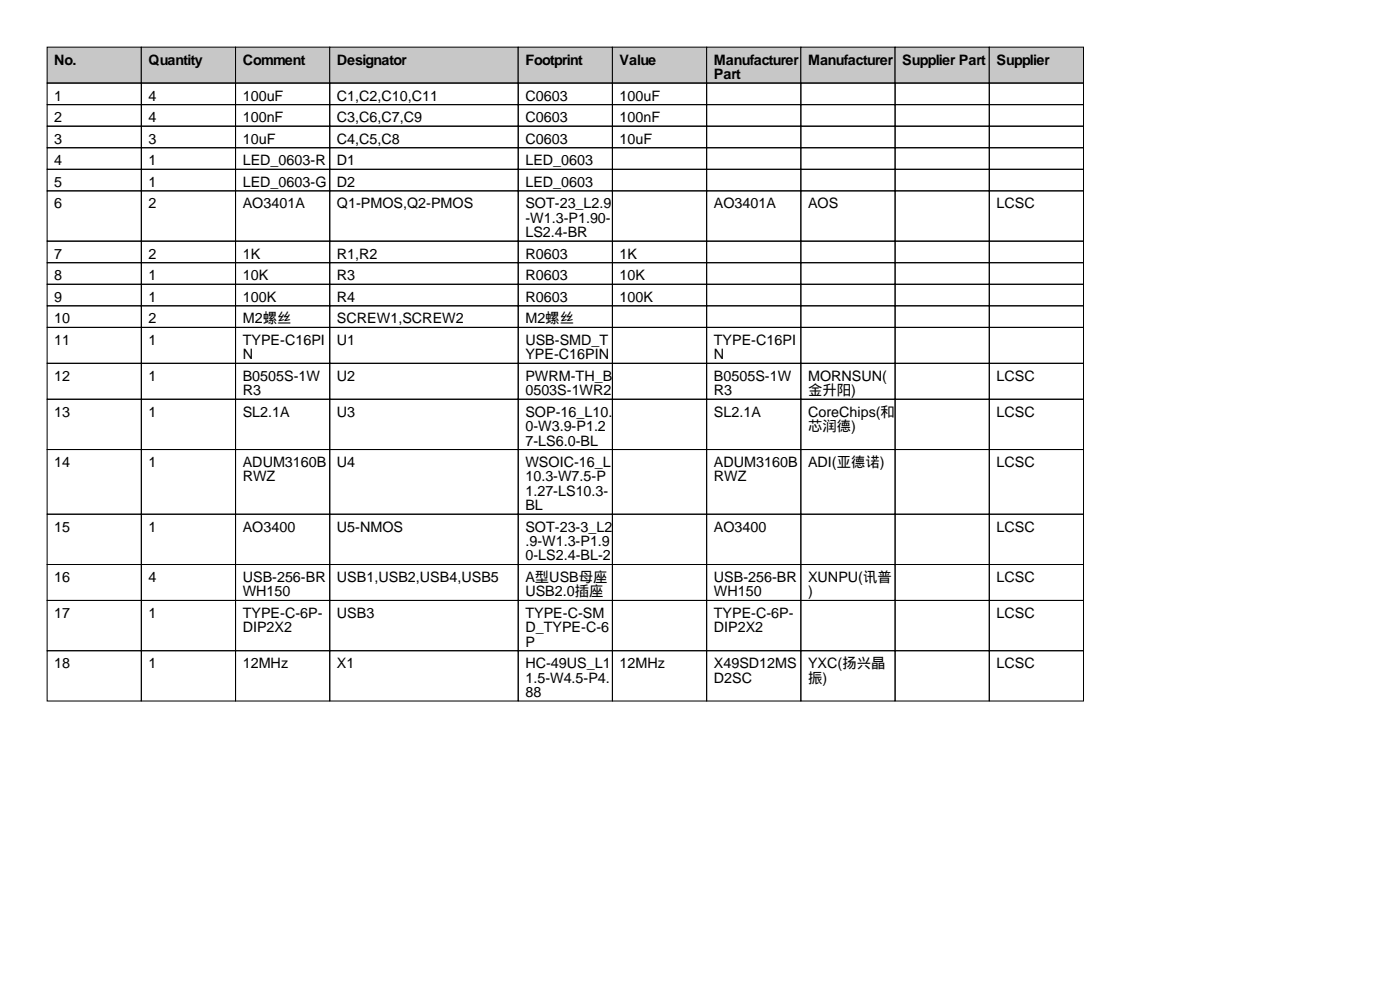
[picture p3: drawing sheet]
<svg xmlns="http://www.w3.org/2000/svg" width="297mm" height="210mm" viewBox="0 0 297 210" stroke-linecap="round" stroke-linejoin="round" font-family="sans-serif">
<defs><g id="words">
<g font-size="3">
<text x="11.5" y="13.7">No.</text>
<text x="31.5" y="13.7">Quantity</text>
<text x="51.5" y="13.7">Comment</text>
<text x="71.5" y="13.7">Designator</text>
<text x="111.5" y="13.7">Footprint</text>
<text x="131.5" y="13.7">Value</text>
<text x="151.5" y="13.7">Manufacturer</text>
<text x="151.5" y="16.8">Part</text>
<text x="171.5" y="13.7">Manufacturer</text>
<text x="191.5" y="13.7">Supplier Part</text>
<text x="211.5" y="13.7">Supplier</text>
<text x="11.5" y="21.3">1</text>
<text x="31.5" y="21.3">4</text>
<text x="51.5" y="21.3">100uF</text>
<text x="71.5" y="21.3">C1,C2,C10,C11</text>
<text x="111.5" y="21.3">C0603</text>
<text x="131.5" y="21.3">100uF</text>
<text x="11.5" y="25.9">2</text>
<text x="31.5" y="25.9">4</text>
<text x="51.5" y="25.9">100nF</text>
<text x="71.5" y="25.9">C3,C6,C7,C9</text>
<text x="111.5" y="25.9">C0603</text>
<text x="131.5" y="25.9">100nF</text>
<text x="11.5" y="30.5">3</text>
<text x="11.5" y="35.1">4</text>
<text x="31.5" y="30.5">3</text>
<text x="31.5" y="35.1">1</text>
<text x="51.5" y="30.5">10uF</text>
<text x="51.5" y="35.1">LED_0603-R</text>
<text x="71.5" y="30.5">C4,C5,C8</text>
<text x="71.5" y="35.1">D1</text>
<text x="111.5" y="30.5">C0603</text>
<text x="111.5" y="35.1">LED_0603</text>
<text x="131.5" y="30.5">10uF</text>
<text x="11.5" y="39.6">5</text>
<text x="31.5" y="39.6">1</text>
<text x="51.5" y="39.6">LED_0603-G</text>
<text x="71.5" y="39.6">D2</text>
<text x="111.5" y="39.6">LED_0603</text>
<text x="11.5" y="44.2">6</text>
<text x="31.5" y="44.2">2</text>
<text x="51.5" y="44.2">AO3401A</text>
<text x="71.5" y="44.2">Q1-PMOS,Q2-PMOS</text>
<text x="111.5" y="44.2">SOT-23_L2.9</text>
<text x="111.5" y="47.2">-W1.3-P1.90-</text>
<text x="151.5" y="44.2">AO3401A</text>
<text x="171.5" y="44.2">AOS</text>
<text x="211.5" y="44.2">LCSC</text>
<text x="111.5" y="50.3">LS2.4-BR</text>
<text x="11.5" y="54.9">7</text>
<text x="11.5" y="59.4">8</text>
<text x="31.5" y="54.9">2</text>
<text x="31.5" y="59.4">1</text>
<text x="51.5" y="54.9">1K</text>
<text x="51.5" y="59.4">10K</text>
<text x="71.5" y="54.9">R1,R2</text>
<text x="71.5" y="59.4">R3</text>
<text x="111.5" y="54.9">R0603</text>
<text x="111.5" y="59.4">R0603</text>
<text x="131.5" y="54.9">1K</text>
<text x="131.5" y="59.4">10K</text>
<text x="11.5" y="64">9</text>
<text x="31.5" y="64">1</text>
<text x="51.5" y="64">100K</text>
<text x="71.5" y="64">R4</text>
<text x="111.5" y="64">R0603</text>
<text x="131.5" y="64">100K</text>
<text x="11.5" y="68.6">10</text>
<text x="31.5" y="68.6">2</text>
<text x="51.5" y="68.6">M2螺丝</text>
<text x="71.5" y="68.6">SCREW1,SCREW2</text>
<text x="111.5" y="68.6">M2螺丝</text>
<text x="11.5" y="73.2">11</text>
<text x="31.5" y="73.2">1</text>
<text x="51.5" y="73.2">TYPE-C16PI</text>
<text x="51.5" y="76.2">N</text>
<text x="71.5" y="73.2">U1</text>
<text x="111.5" y="73.2">USB-SMD_T</text>
<text x="111.5" y="76.2">YPE-C16PIN</text>
<text x="151.5" y="73.2">TYPE-C16PI</text>
<text x="151.5" y="76.2">N</text>
<text x="11.5" y="80.8">12</text>
<text x="31.5" y="80.8">1</text>
<text x="51.5" y="80.8">B0505S-1W</text>
<text x="51.5" y="83.8">R3</text>
<text x="71.5" y="80.8">U2</text>
<text x="111.5" y="80.8">PWRM-TH_B</text>
<text x="111.5" y="83.8">0503S-1WR2</text>
<text x="151.5" y="80.8">B0505S-1W</text>
<text x="151.5" y="83.8">R3</text>
<text x="171.5" y="80.8">MORNSUN(</text>
<text x="171.5" y="83.8">金升阳)</text>
<text x="211.5" y="80.8">LCSC</text>
<text x="11.5" y="88.4">13</text>
<text x="31.5" y="88.4">1</text>
<text x="51.5" y="88.4">SL2.1A</text>
<text x="71.5" y="88.4">U3</text>
<text x="111.5" y="88.4">SOP-16_L10.</text>
<text x="151.5" y="88.4">SL2.1A</text>
<text x="171.5" y="88.4">CoreChips(和</text>
<text x="211.5" y="88.4">LCSC</text>
<text x="111.5" y="91.4">0-W3.9-P1.2</text>
<text x="111.5" y="94.5">7-LS6.0-BL</text>
<text x="171.5" y="91.4">芯润德)</text>
<text x="11.5" y="99.1">14</text>
<text x="31.5" y="99.1">1</text>
<text x="51.5" y="99.1">ADUM3160B</text>
<text x="71.5" y="99.1">U4</text>
<text x="111.5" y="99.1">WSOIC-16_L</text>
<text x="151.5" y="99.1">ADUM3160B</text>
<text x="171.5" y="99.1">ADI(亚德诺)</text>
<text x="211.5" y="99.1">LCSC</text>
<text x="51.5" y="102.1">RWZ</text>
<text x="111.5" y="102.1">10.3-W7.5-P</text>
<text x="111.5" y="105.2">1.27-LS10.3-</text>
<text x="151.5" y="102.1">RWZ</text>
<text x="11.5" y="112.8">15</text>
<text x="31.5" y="112.8">1</text>
<text x="51.5" y="112.8">AO3400</text>
<text x="71.5" y="112.8">U5-NMOS</text>
<text x="111.5" y="108.2">BL</text>
<text x="111.5" y="112.8">SOT-23-3_L2</text>
<text x="151.5" y="112.8">AO3400</text>
<text x="211.5" y="112.8">LCSC</text>
<text x="111.5" y="115.8">.9-W1.3-P1.9</text>
<text x="111.5" y="118.9">0-LS2.4-BL-2</text>
<text x="11.5" y="123.4">16</text>
<text x="31.5" y="123.4">4</text>
<text x="51.5" y="123.4">USB-256-BR</text>
<text x="71.5" y="123.4">USB1,USB2,USB4,USB5</text>
<text x="111.5" y="123.4">A型USB母座</text>
<text x="151.5" y="123.4">USB-256-BR</text>
<text x="171.5" y="123.4">XUNPU(讯普</text>
<text x="211.5" y="123.4">LCSC</text>
<text x="11.5" y="131.1">17</text>
<text x="31.5" y="131.1">1</text>
<text x="51.5" y="126.5">WH150</text>
<text x="51.5" y="131.1">TYPE-C-6P-</text>
<text x="71.5" y="131.1">USB3</text>
<text x="111.5" y="126.5">USB2.0插座</text>
<text x="111.5" y="131.1">TYPE-C-SM</text>
<text x="151.5" y="126.5">WH150</text>
<text x="151.5" y="131.1">TYPE-C-6P-</text>
<text x="171.5" y="126.5">)</text>
<text x="211.5" y="131.1">LCSC</text>
<text x="51.5" y="134.1">DIP2X2</text>
<text x="111.5" y="134.1">D_TYPE-C-6</text>
<text x="111.5" y="137.2">P</text>
<text x="151.5" y="134.1">DIP2X2</text>
<text x="11.5" y="141.7">18</text>
<text x="31.5" y="141.7">1</text>
<text x="51.5" y="141.7">12MHz</text>
<text x="71.5" y="141.7">X1</text>
<text x="111.5" y="141.7">HC-49US_L1</text>
<text x="131.5" y="141.7">12MHz</text>
<text x="151.5" y="141.7">X49SD12MS</text>
<text x="171.5" y="141.7">YXC(扬兴晶</text>
<text x="211.5" y="141.7">LCSC</text>
<text x="111.5" y="144.8">1.5-W4.5-P4.</text>
<text x="111.5" y="147.8">88</text>
<text x="151.5" y="144.8">D2SC</text>
<text x="171.5" y="144.8">振)</text>
</g>
</g></defs>
<g fill="#c7c7c7" stroke="#000" stroke-width=".21">
<path d="M10 10h20v7.6h-20z"/>
<path d="M30 10h20v7.6h-20z"/>
<path d="M50 10h20v7.6h-20z"/>
<path d="M70 10h40v7.6h-40z"/>
<path d="M110 10h20v7.6h-20z"/>
<path d="M130 10h20v7.6h-20z"/>
<path d="M150 10h20v7.6h-20z"/>
<path d="M170 10h20v7.6h-20z"/>
<path d="M190 10h20v7.6h-20z"/>
<path d="M210 10h20v7.6h-20z"/>
</g>
<g fill="none" stroke="#000" stroke-width=".21">
<path d="M10 17.6h20v4.6h-20zM30 17.6h20v4.6h-20zM50 17.6h20v4.6h-20zM70 17.6h40v4.6h-40zM110 17.6h20v4.6h-20zM130 17.6h20v4.6h-20zM150 17.6h20v4.6h-20zM170 17.6h20v4.6h-20zM190 17.6h20v4.6h-20zM210 17.6h20v4.6h-20zM10 22.2h20v4.6h-20zM10 26.8h20v4.5h-20z"/>
<path d="M10 31.3h20v4.6h-20zM10 35.9h20v4.6h-20zM30 22.2h20v4.6h-20zM30 26.8h20v4.5h-20zM30 31.3h20v4.6h-20zM30 35.9h20v4.6h-20zM50 22.2h20v4.6h-20zM50 26.8h20v4.5h-20zM50 31.3h20v4.6h-20zM50 35.9h20v4.6h-20zM70 22.2h40v4.6h-40zM70 26.8h40v4.5h-40z"/>
<path d="M70 31.3h40v4.6h-40zM70 35.9h40v4.6h-40zM110 22.2h20v4.6h-20zM110 26.8h20v4.5h-20zM110 31.3h20v4.6h-20zM110 35.9h20v4.6h-20zM130 22.2h20v4.6h-20zM130 26.8h20v4.5h-20zM130 31.3h20v4.6h-20zM130 35.9h20v4.6h-20zM150 22.2h20v4.6h-20zM150 26.8h20v4.5h-20z"/>
<path d="M150 31.3h20v4.6h-20zM150 35.9h20v4.6h-20zM170 22.2h20v4.6h-20zM170 26.8h20v4.5h-20zM170 31.3h20v4.6h-20zM170 35.9h20v4.6h-20zM190 22.2h20v4.6h-20zM190 26.8h20v4.5h-20zM190 31.3h20v4.6h-20zM190 35.9h20v4.6h-20zM210 22.2h20v4.6h-20zM210 26.8h20v4.5h-20z"/>
<path d="M210 31.3h20v4.6h-20zM210 35.9h20v4.6h-20zM10 40.5h20v10.6h-20zM10 51.1h20v4.6h-20zM10 55.7h20v4.6h-20zM30 40.5h20v10.6h-20zM30 51.1h20v4.6h-20zM30 55.7h20v4.6h-20zM50 40.5h20v10.6h-20zM50 51.1h20v4.6h-20zM50 55.7h20v4.6h-20zM70 40.5h40v10.6h-40z"/>
<path d="M70 51.1h40v4.6h-40zM70 55.7h40v4.6h-40zM110 40.5h20v10.6h-20zM110 51.1h20v4.6h-20zM110 55.7h20v4.6h-20zM130 40.5h20v10.6h-20zM130 51.1h20v4.6h-20zM130 55.7h20v4.6h-20zM150 40.5h20v10.6h-20zM150 51.1h20v4.6h-20zM150 55.7h20v4.6h-20zM170 40.5h20v10.6h-20z"/>
<path d="M170 51.1h20v4.6h-20zM170 55.7h20v4.6h-20zM190 40.5h20v10.6h-20zM190 51.1h20v4.6h-20zM190 55.7h20v4.6h-20zM210 40.5h20v10.6h-20zM210 51.1h20v4.6h-20zM210 55.7h20v4.6h-20zM10 60.3h20v4.6h-20zM10 64.9h20v4.5h-20zM10 69.4h20v7.7h-20zM10 77.1h20v7.6h-20z"/>
<path d="M30 60.3h20v4.6h-20zM30 64.9h20v4.5h-20zM30 69.4h20v7.7h-20zM30 77.1h20v7.6h-20zM50 60.3h20v4.6h-20zM50 64.9h20v4.5h-20zM50 69.4h20v7.7h-20zM50 77.1h20v7.6h-20zM70 60.3h40v4.6h-40zM70 64.9h40v4.5h-40zM70 69.4h40v7.7h-40zM70 77.1h40v7.6h-40z"/>
<path d="M110 60.3h20v4.6h-20zM110 64.9h20v4.5h-20zM110 69.4h20v7.7h-20zM110 77.1h20v7.6h-20zM130 60.3h20v4.6h-20zM130 64.9h20v4.5h-20zM130 69.4h20v7.7h-20zM130 77.1h20v7.6h-20zM150 60.3h20v4.6h-20zM150 64.9h20v4.5h-20zM150 69.4h20v7.7h-20zM150 77.1h20v7.6h-20z"/>
<path d="M170 60.3h20v4.6h-20zM170 64.9h20v4.5h-20zM170 69.4h20v7.7h-20zM170 77.1h20v7.6h-20zM190 60.3h20v4.6h-20zM190 64.9h20v4.5h-20zM190 69.4h20v7.7h-20zM190 77.1h20v7.6h-20zM210 60.3h20v4.6h-20zM210 64.9h20v4.5h-20zM210 69.4h20v7.7h-20zM210 77.1h20v7.6h-20z"/>
<path d="M10 84.7h20v10.6h-20zM10 95.3h20v13.8h-20zM30 84.7h20v10.6h-20zM30 95.3h20v13.8h-20zM50 84.7h20v10.6h-20zM50 95.3h20v13.8h-20zM70 84.7h40v10.6h-40zM70 95.3h40v13.8h-40zM110 84.7h20v10.6h-20zM110 95.3h20v13.8h-20zM130 84.7h20v10.6h-20zM130 95.3h20v13.8h-20z"/>
<path d="M150 84.7h20v10.6h-20zM150 95.3h20v13.8h-20zM170 84.7h20v10.6h-20zM170 95.3h20v13.8h-20zM190 84.7h20v10.6h-20zM190 95.3h20v13.8h-20zM210 84.7h20v10.6h-20zM210 95.3h20v13.8h-20zM10 109.1h20v10.6h-20zM10 119.7h20v7.6h-20zM30 109.1h20v10.6h-20zM30 119.7h20v7.6h-20z"/>
<path d="M50 109.1h20v10.6h-20zM50 119.7h20v7.6h-20zM70 109.1h40v10.6h-40zM70 119.7h40v7.6h-40zM110 109.1h20v10.6h-20zM110 119.7h20v7.6h-20zM130 109.1h20v10.6h-20zM130 119.7h20v7.6h-20zM150 109.1h20v10.6h-20zM150 119.7h20v7.6h-20zM170 109.1h20v10.6h-20zM170 119.7h20v7.6h-20z"/>
<path d="M190 109.1h20v10.6h-20zM190 119.7h20v7.6h-20zM210 109.1h20v10.6h-20zM210 119.7h20v7.6h-20zM10 127.3h20v10.7h-20zM10 138h20v10.7h-20zM30 127.3h20v10.7h-20zM30 138h20v10.7h-20zM50 127.3h20v10.7h-20zM50 138h20v10.7h-20zM70 127.3h40v10.7h-40zM70 138h40v10.7h-40z"/>
<path d="M110 127.3h20v10.7h-20zM110 138h20v10.7h-20zM130 127.3h20v10.7h-20zM130 138h20v10.7h-20zM150 127.3h20v10.7h-20zM150 138h20v10.7h-20zM170 127.3h20v10.7h-20zM170 138h20v10.7h-20zM190 127.3h20v10.7h-20zM190 138h20v10.7h-20zM210 127.3h20v10.7h-20zM210 138h20v10.7h-20z"/>
</g>
<use href="#words"/>
</svg>
